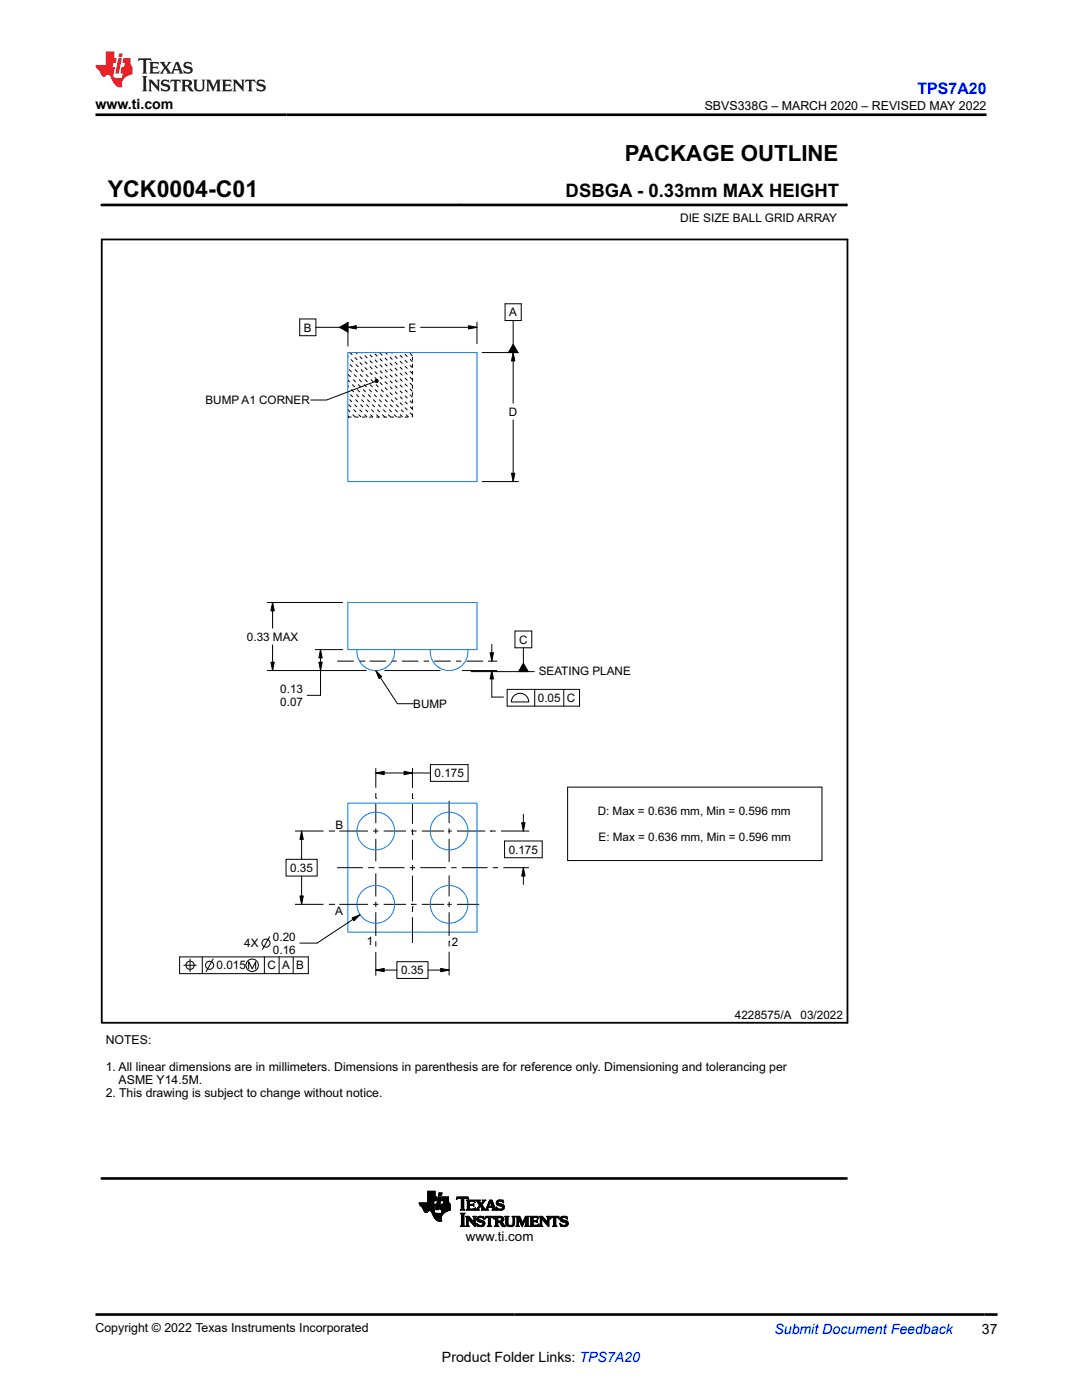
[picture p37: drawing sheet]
<svg xmlns="http://www.w3.org/2000/svg" width="216mm" height="279mm" viewBox="0 0 216 279" stroke-linecap="round" stroke-linejoin="round" font-family="sans-serif">
<defs><g id="words">
<text font-size="4.6" x="21.5" y="39.2">YCK0004-C01</text>
<text font-size="4.4" x="124.7" y="32.1">PACKAGE OUTLINE</text>
<text font-size="3.7" x="112.9" y="39.2">DSBGA - 0.33mm MAX HEIGHT</text>
<text font-size="3.2" fill="#00f" x="183.1" y="18.7">TPS7A20</text>
<g font-size="2.8">
<text x="19" y="21.8">www.ti.com</text>
<text x="195.9" y="266.1">37</text>
<text x="88.2" y="271.7">Product Folder Links: TPS7A20</text>
</g>
<text font-size="2.8" fill="#00f" x="154.5" y="266.2">Submit Document Feedback</text>
<text font-size="2.7" x="93" y="247.7">www.ti.com</text>
<g font-size="2.5">
<text x="140.6" y="21.9">SBVS338G – MARCH 2020 – REVISED MAY 2022</text>
<text x="19" y="265.9">Copyright © 2022 Texas Instruments Incorporated</text>
</g>
<g font-size="2.4">
<text x="135.7" y="44.3">DIE SIZE BALL GRID ARRAY</text>
<text x="21.1" y="208.4">NOTES:</text>
<text x="21.1" y="213.7">1. All linear dimensions are in millimeters. Dimensions in parenthesis are for reference only. Dimensioning and tolerancing per</text>
<text x="21.1" y="219">2. This drawing is subject to change without notice.</text>
<text x="23.7" y="216.3">ASME Y14.5M.</text>
</g>
<g font-size="2.3">
<text x="101.6" y="63.1">A</text>
<text x="60.6" y="66.2">B</text>
<text x="81.5" y="66.2">E</text>
<text x="41" y="80.7">BUMP A1 CORNER</text>
<text x="101.6" y="83">D</text>
<text x="49.3" y="127.9">0.33 MAX</text>
<text x="103.6" y="128.4">C</text>
<text x="107.5" y="134.6">SEATING PLANE</text>
<text x="55.9" y="138.4">0.13</text>
<text x="55.9" y="140.9">0.07</text>
<text x="82.5" y="141.3">BUMP</text>
<text x="107.3" y="140.1">0.05 C</text>
<text x="86.7" y="155.1">0.175</text>
<text x="66.9" y="165.5">B</text>
<text x="119.3" y="162.7">D: Max = 0.636 mm, Min = 0.596 mm</text>
<text x="119.4" y="167.8">E: Max = 0.636 mm, Min = 0.596 mm</text>
<text x="101.5" y="170.3">0.175</text>
<text x="57.9" y="174">0.35</text>
<text x="66.9" y="182.6">A</text>
<text x="48.7" y="189.1">4X</text>
<text x="54.5" y="187.8">0.20</text>
<text x="54.5" y="190.3">0.16</text>
<text x="73.2" y="188.6">1</text>
<text x="90.2" y="188.7">2</text>
<text x="43.2" y="193.5">0.015</text>
<text x="53.4" y="193.5">C A B</text>
<text x="80" y="194.4">0.35</text>
<text x="146.6" y="203.3">4228575/A</text>
<text x="159.8" y="203.3">03/2022</text>
</g>
</g></defs>
<g fill="none" stroke="#000" stroke-width=".2">
<path d="M20.3 40.9h148.6M168.9 40.7v.4M59.8 63.7h3.2v3.3h-3.2zM63 65.3h4.8M67.8 65.3l1.6-.9v1.9zM69.4 65.3l1.7-.3v.7zM69.4 64.3v4.8M69.4 65.3h11.3M74.8 76.1l-9.6 3.7h-3.2M74.8 75.9l.3-.2 .3 .1 .1 .2-.1 .3-.3 .1-.3-.2zM83.9 65.3h11.3M93.5 65l1.7 .3-1.7 .4z"/>
<path d="M95.2 64.3v4.3M96.2 70.4h7.2M100.8 60.6h3.2v3.4h-3.2zM102.4 68.7l1 1.7h-2zM102.4 70.4l.3 1.6h-.6zM102.4 64v4.7M102.4 70.4v10.1M96.2 96.1h7.2M102.1 94.4h.6l-.3 1.7zM102.4 83.8v12.3M53.3 120.2h15.1M53.3 133.8h19.8"/>
<path d="M54.1 132.2h.6l-.3 1.6zM54.4 120.2l.3 1.7h-.6zM54.4 120.2v5.2M54.4 128.7v5.1M62.9 129.6h5.5M63.6 132.2h.7l-.3 1.6zM64 129.6l.3 1.7h-.7zM64 129.6v9.2h-2.7M67.3 131.9h3.3M71.6 131.9h1.1M72.7 131.9h.1M73.8 131.9h3.2"/>
<path d="M75 133.8l1.2 1.2-.6 .4zM75 133.8l4.3 6.6h3.2M76.7 133.8h11.1M78.1 131.9h1M80.2 131.9h3.3M84.5 131.9h1.1M86.6 131.9h3.3M91 131.9h1M92.3 133.8h6.9M93.1 131.9h3.3M94 134h12.6M97.4 131.9h1.8"/>
<path d="M97.8 130.3h.7l-.4 1.6zM98.1 133.8l.4 1.7h-.7zM98.1 128.6v3.3M98.1 133.8v5.3h2.4M101.2 137.6h14.4v3.3h-14.4zM102.7 138.7a1.74 1.74 0 0 1 1.8-.2 1.74 1.74 0 0 1 1 1.6h-3.5l.1-.5zM102.8 125.9h3.3v3.4h-3.3zM104.4 132.4l1 1.6h-1.9zM104.4 129.3v3.1M106.7 137.6v3.3M112.5 137.6v3.3M75 154.3l1.7-.4v.7z"/>
<path d="M75 159.3h.1M75 153.3v3.9M75 158.3v1M75 154.3h10.9M80.6 153.9l1.7 .4-1.7 .3zM82.3 159.4h.1M82.3 153.3v4M82.3 158.3v1.1M85.9 152.6h7.5v3.3h-7.5zM89.6 159.8v4.5M113.3 157.1h50.7v14.6h-50.7zM57.1 171.5h6.2v3.3h-6.2z"/>
<path d="M58.9 165.9h5.7M59.8 178.8h.7l-.3 1.7zM60.2 165.9l.3 1.6h-.7zM60.2 165.9v5.6M60.2 174.8v5.7M65.6 165.9h1.1M66.7 165.9h.1M67.3 173.2h5.1M67.7 165.9h5.7M73.5 173.2h1M74.5 165.9h1M74.5 173.2h.1"/>
<path d="M75 160.4v3.9M75 165.3v1.1M75 167.4v4.5M75 174.3v4.6M75 180v1M75.6 173.2h5.1M76.6 165.9h4.4M81.8 173.2h1M82.1 165.9h1M82.3 166.5h.1M82.3 160.4v4M82.3 165.5v1"/>
<path d="M82.3 167.6v4M82.3 172.6v1.1M82.3 174.7v5.2M83.9 173.2h5.1M84.2 165.9h4.4M89.4 165.9h.7M89.6 165.3v1.1M89.6 167.4v4.6M89.6 174.7v4.2M89.6 180v1M90.1 173.2h1M91.2 165.9h5.6"/>
<path d="M92.2 173.2h5.1M97.9 165.9h.1M97.9 165.9h1M98.3 173.2h1.1M100 165.9h5.6M100.4 173.2h5.2M100.7 167.8h7.5v3.4h-7.5zM104.1 164.2h.7l-.4 1.7zM104.4 173.2l.4 1.6h-.7zM104.4 162.5v3.4M104.4 173.2v3.3M35.8 191h25.7v3.3h-25.7z"/>
<path d="M36.7 192.6h2.5M37.9 191.4v2.5M40.4 191v3.3M42.5 191.4l-1.4 2.5M49.6 193.3v-1.4l.7 1.4 .7-1.4v1.4M52.8 191v3.3M53.8 187l-1.4 2.5M55.7 191v3.3M58.5 191v3.3M58.9 180.5h5.7M65.6 180.5h1.1M66.7 180.5h.1"/>
<path d="M67.7 180.5h5.7M70.3 183.2l1.5-.6-1.2 1.2zM71.8 182.6l-8.5 5.6h-3.5M74.5 180.5h1M75 193.6l1.7-.3v.6zM75 182.1v4.7M75 187.9v1M75 190v4.7M75 193.6h4.2M76.6 180.5h4.4M79.2 191.9h6.2v3.4h-6.2zM82.1 180.5h.1"/>
<path d="M82.1 180.5h1M82.3 180.9h.1M82.3 180.9v1.1M82.3 183v5.2M84.2 180.5h4.4M85.4 193.6h4.2M87.9 193.3l1.7 .3-1.7 .3zM89.3 180.5h.8M89.6 187.8h.1M89.6 182.1v4.7M89.6 187.8v1.1M89.6 189.9v4.8"/>
<path d="M91.2 180.5h4.4M85.4 240h1.2M85.4 239.9h1.2M85.4 239.8h1.2M85.4 239.7h1.2M85.4 238.8l1.8 .1-.2 .7h-1.6M85.4 239.6h1.6M85.4 239.5h1.7M85.4 239.4h1.7M85.4 239.3h1.7M85.4 239.2h1.7M85.4 239.1h1.7"/>
<path d="M85.4 239h1.8M85.4 238.9h1.8M85.4 238.8h1.4M85.4 238.7h1.4M85.4 238.6h1.4M85.4 238.5h1.4M85.4 238.4h1.4M85.4 238.3h1.4M85.4 238.2h1.4M85.4 238.1h1.4M85.4 238h1.4M85.4 237.9h1.4"/>
<path d="M85.4 237.8h1.4M86.6 239.6l-.1 .7M86.8 238.9v-1.2h-1.4v2.3M87.2 240h.6M87.2 239.9h.6M87.3 239.8h.5M87.3 239.8h.6M87.3 239.7h.6M87.3 239.6h.6M87.3 239.5h.6M87.3 239.4h.6M87.4 239.4h.5"/>
<path d="M87.4 239.3h.5M87.4 239.2h.6M87.4 239.1h.6M87.4 239h.6M87.4 238.9h.6M87.5 238.9h.5l-.5 2.5h-.6zM87.5 238.6h.6M87.5 238.5h.6M87.5 238.4h.6M87.6 238.3h.5M87.6 238.2h.6M87.6 238.1h.6"/>
<path d="M87.6 238.1h.6l-.1 .5h-.6zM88.1 239.6h1.4M88.2 239.5h1.3M88.2 239.4h1.3M88.2 239.3h1.3M88.2 239.2h1.3M88.2 239.1h1.3M88.3 239h1.2M88.3 238.9h1.2M88.5 240h1.1M88.5 239.9h1M88.5 239.8h1"/>
<path d="M88.6 239.7h.9M88.6 239.6l-.2 .7M89.5 239.6h-1.4l.2-.7h1.2v.9l.3 .5v1.2M91.1 239.3h.1M91.1 239.2h.2M91.1 239.1h2.3M91.2 239h2.2M91.2 238.9h2.2M92 239.2h.5M92.1 239.3l-.1-.1h-.4l-.5 .2 .1-.5h2.2l.1 .5-.5-.2h-.4l-.1 .1M92.1 240h.4M92.1 239.9h.4"/>
<path d="M92.1 239.8h.4M92.1 239.7h.4M92.1 239.6h.4M92.1 239.5h.4M92.1 239.4h.4M92.1 239.3h.4M92.1 239.3v1.9M92.5 239.3v1.9M93.1 239.6h1.6M93.2 239.7h1.5M93.3 239.8h.4M93.3 239.8l-.2-.3h1.5l.2 .4"/>
<path d="M93.3 240h.4M93.3 239.9h.4M93.3 239.8v1.4M93.3 239.2h.2M93.4 239.3h.1M93.7 239.9l.1-.2h.5l.5 .2M93.7 239.9v.4M94.5 239.8h.2M94.6 239.9h.2M94.7 240h.1M94.9 239.6h.9M95.1 239.7h.6"/>
<path d="M95.2 239.8h.5M95.2 239.8l.5 .7-.5 .7M95.2 239.9h.6M95.3 240h.5M96.2 240h.3M96.3 239.9h.3M96.3 239.6h.6M96.3 239.8l-.3 .5-.3-.6 .1-.2h-.9l.3 .3M96.3 239.8l-.1-.3h.7l-.3 .3M96.3 239.8h.3M96.4 239.7h.3M96.6 239.8l-.4 .6"/>
<path d="M97.5 240h.3M97.6 239.9h.7M97.6 239.8h.7M97.6 239.7h.6M97.7 239.6h.5M97.8 239.8l.4 .9h-.7zM97.9 240h.4M99 240h.4M99.1 239.9h.3M99.1 239.8h.4M99.2 239.7h1.2M99.3 239.6h1.1"/>
<path d="M99.5 239.5h.5M100.1 239.8h.3M100.2 239.9h.3M100.4 240h.1M83.6 240.1h2.9M83.7 240.2h2.8M83.7 240.3h2.8M83.7 240.4l3.2-.1-.2 1.1M83.8 240.4h3.1M83.8 240.5h3.1M83.9 240.6h2.9M84 240.7h2.8"/>
<path d="M84.1 240.8h2.7M84.2 240.9h2.6M84.3 241h2.5M84.4 241.1h2.3M84.4 241.2h2.3M84.5 241.3h2.2M84.5 241.4h2.2M84.5 241.5h2.2M84.6 241.6h2.1M84.6 241.6h1M84.6 241.7h.9M84.7 241.8h.7"/>
<path d="M84.7 241.8h.6M84.8 241.9h.5M84.9 242h.3M85.9 241.6h.7M86 241.7h.6M86 241.8h.6M86.1 241.8h.5M86.1 241.9h.5M86.2 242h.5M86.2 242.1h.6M86.3 242.2h.9M86.3 242.2h2.2"/>
<path d="M86.3 242.3h2.1M86.3 242.4h2M86.4 242.4h1.9M86.4 242.5h1.8M86.4 242.6h1.8M86.5 242.6h1.7M86.5 242.7h1.6M86.5 242.8h1.6M86.5 240h-2.9l.2 .4 .5 .6 .5 .9 .3 .1 .5-.4 .3 .1 .9 1.5 .6 .5h.8l-.1-.9 .6-.8M86.6 242.8h1.5M86.6 242.9h1.5M86.6 243h1.4"/>
<path d="M86.7 243h1.3M86.7 241.4l-.1 .4 .2 .3 1.7 .1M86.7 243.1h1.3M86.8 243.2h1.2M86.9 243.3h1.2M87 241.4h.5M87 241.3h.6M87 241.2h.6M87 243.4h1.1M87 241.1h.6M87 241h.6M87.1 240.9h.5"/>
<path d="M87.1 240.8h.5M87.1 240.8h.6M87.1 243.5h1M87.1 240.7h.6M87.1 240.6h.6M87.1 240.5h.6M87.1 240.4h.6M87.2 240.4h.5M87.2 240.3h.6M87.2 243.5h.9M87.2 240.2h.6M87.2 240.1h.6"/>
<path d="M87.3 243.6h.8M87.4 243.7h.7M87.8 243.7h.1M87.8 241.3h2M87.8 241.2h2M87.8 241.4h2M87.8 241.1h2M87.8 241.1v.3h.4M87.9 241h1.9M87.9 240.9h1.9M87.9 240.8h1.9M87.9 240.7h1.9"/>
<path d="M87.9 240.6h1.9M88 240.5h1.8M88 240.4h1.8M88.1 242.1h.5M88.1 242h.6M88.1 242h.7M88.1 241.9h.8M88.1 241.8h.9M88.1 241.8h1M88.2 241.7h1.1M88.2 241.6h1.3M88.2 241.6h1.5"/>
<path d="M88.2 241.5h1.6M88.2 241.4h1.6M88.2 241.4l-.1 .8M88.4 240.3h1.4M88.4 240.2h1.3M88.5 240.2h1.2M88.5 240.1h1.1M89.8 241.5l-1.1 .5M89.8 240.4h-1.8l-.2 .7M91.9 241.5h.8M91.9 244.7h.9M91.9 242.2h.8"/>
<path d="M92 241.4h.6M92 244.6h.6M92 242.3h.6M92 241.3h.5M92.1 241.2l-.2 .3M92.1 241.2h.4M92.1 241.1h.4M92.1 241h.4M92.1 240.9h.4M92.1 240.8h.4M92.1 240.7h.4M92.1 240.6h.4"/>
<path d="M92.1 240.5h.4M92.1 240.4h.4M92.1 240.3h.4M92.1 240.2h.4M92.1 240.1h.4M92.1 244.5h.5M92.1 242.4h.5M92.1 244.4v-2l-.2-.3h.9l-.2 .3v2M92.1 244.4l-.2 .4h.9l-.2-.4M92.1 244.4h.5M92.1 244.3h.5M92.1 244.2h.5"/>
<path d="M92.1 244.1h.5M92.1 244h.5M92.1 243.9h.5M92.1 243.8h.5M92.1 243.7h.5M92.1 243.6h.5M92.1 243.5h.5M92.1 243.4h.5M92.1 243.3h.5M92.1 243.2h.5M92.1 243.1h.5M92.1 243h.5"/>
<path d="M92.1 242.9h.5M92.1 242.8h.5M92.1 242.7h.5M92.1 242.6h.5M92.1 242.5h.5M92.5 241.2l.2 .3M92.9 244.7h.7M92.9 242.8h.6M93 242.9h.6M93.1 241.5h1.6M93.1 244.6h.4M93.1 243h.6"/>
<path d="M93.1 244.5h.3M93.1 243h.7M93.1 244.4l-.2 .4h.7l-.2-.4M93.1 244.4h.3M93.1 244.3h.3M93.1 244.2h.3M93.1 244.1h.3M93.1 244h.3M93.1 243.9h.3M93.1 243.8h.3M93.1 243.7h.3M93.1 243.6h.3"/>
<path d="M93.1 243.5h.3M93.1 243.4h.3M93.1 243.3h.3M93.1 243.2h.9M93.1 243.1h.8M93.2 241.4h1.6M93.2 241.3h.5M93.3 241.2l-.2 .3M93.3 240.3h1l.2-.1v.5l-.2-.1h-1M93.3 241.2h.4M93.3 241.1h.4M93.3 241h.4"/>
<path d="M93.3 240.9h.4M93.3 240.8h.4M93.3 240.7h.4M93.3 240.5h1.2M93.3 240.4h1.2M93.3 240.2h.4M93.3 240.1h.4M93.5 243.3h.5M93.5 243.4h.6M93.6 243.5h.6M93.7 240.6v.7h.8l.3-.3-.1 .5h-1.6M93.7 243.6h.6"/>
<path d="M93.8 243.7h.6M93.9 243.8h.5M94 243.9h.8M94 244h.8M94.1 244.1h.7M94.2 244.2h.6M94.3 244.3h.5M94.3 240.3h.2M94.4 244.4h.4M94.4 242.8h.6M94.4 240.6h.1M94.4 241.3h.4"/>
<path d="M94.4 240.2h.1M94.5 244.5h.3M94.5 240.7h.1M94.5 242.9h.4M94.5 243h.3M94.5 243.9l-1-1.2h-.6l.2 .3v1.4M94.6 243h.2M94.6 243.9v-.9l-.2-.3h.6l-.2 .3v1.8l-1.4-1.5v1.1M94.6 243.8h.2M94.6 243.7h.2M94.6 243.6h.2M94.6 243.5h.2"/>
<path d="M94.6 243.4h.2M94.6 243.3h.2M94.6 243.2h.2M94.6 243.1h.2M94.6 244.6h.2M94.7 241.2h.1M94.7 244.7h.1M94.8 241.1h.1M94.8 241.5h.8M95.1 241.4h.4M95.1 244.2l.7 .3 .5-.1v-.3l-.9-.3-.3-.3 .2-.6 .6-.2h.6l.1 .6-.8-.3-.3 .1v.2l1 .4 .3 .5M95.1 244.2h.1"/>
<path d="M95.1 244.3h.2M95.1 244.4h.3M95.1 243.3h.4M95.1 243.2h.4M95.1 243.4h.5M95.2 241.3h.3M95.2 244.5h.3M95.2 243.1h.3M95.2 243.5h.8M95.2 244.5h.6M95.2 243h.4M95.2 244.6h1.3"/>
<path d="M95.2 243.6h1.2M95.2 241.2l-.4 .3M95.2 241.2h.3M95.2 244.7h.1M95.3 243h1.2M95.3 241.1h.3M95.3 243.7h1.2M95.4 242.9h1.1M95.4 241h.2M95.4 240.1h.5M95.4 240.9h.3M95.4 243.8h1.2"/>
<path d="M95.5 240.8h.3M95.5 240.2h.8M95.5 244.7h.9M95.5 242.8h.7M95.6 240.7h.8M95.6 240.3h.6M95.6 240.6h.7M95.6 240.4h.6M95.7 240.5h.5M95.7 243.9h1M95.9 240.8h.5M96 240.9h.5"/>
<path d="M96 244.5h.6M96 241h.6M96.1 241.5h1.3M96.1 240.1h.3M96.1 241.1h.5M96.1 244h.6M96.2 240.1h.2M96.2 240.4l.7 1 .2-.3M96.2 241.2h.5M96.2 241.2l-.4-.5-.3 .6 .1 .2M96.2 241.2v.2l-.1 .1M96.2 243h.4"/>
<path d="M96.2 241.3h.5M96.2 241.4h.6M96.3 244.5h.4M96.3 244.1h.4M96.3 244.4h.4M96.3 244.2h.5M96.4 244.3h.3M96.4 242.8h.1M96.4 243.1h.2M96.5 243.2h.1M96.7 243.2h.1M96.7 243.1h.2"/>
<path d="M96.8 244.2l-.3 .4-.6 .2-.5-.1-.2 .1-.1-.6M96.8 243h.2M96.8 243h1.7M96.8 242.9h1.7M96.9 242.8h1.6M96.9 241.4h.4M97 241.3h.3M97 241.2h.3M97.1 241.1l.6-1.6h.5l.6 1.7 .3 .3M97.1 241.1h.3M97.1 241h.3M97.2 240.9h1.5"/>
<path d="M97.2 240.8h1.5M97.2 240.7h.3M97.2 244.7h.9M97.3 240.6h.2M97.3 240.5h.3M97.3 241.2l.1 .3M97.3 241.2l.1-.2h.8l.1 .2M97.3 240.4h.3M97.4 240.3h.2M97.4 244.6h.5M97.4 240.2h.3M97.4 244.5h.5"/>
<path d="M97.4 243h.5M97.5 240.1h.2M97.5 244.5h.4M97.5 243.1l-.4-.1-.4 .3 .2-.6h1.6l.1 .6-.4-.3h-.3v.1M97.5 244.4l-.3 .4h.9l-.2-.4M97.5 244.4h.4M97.5 244.3h.4M97.5 244.2h.4M97.5 244.1h.4M97.5 244h.4M97.5 243.9h.4M97.5 243.8h.4"/>
<path d="M97.5 243.7h.4M97.5 243.6h.4M97.5 243.5h.4M97.5 243.4h.4M97.5 243.3h.4M97.5 243.2h.4M97.5 243.1h.4M97.5 243.1v1.3M97.5 240.1h.3M97.9 243.1v1.3M97.9 240.1h.5M98 240.2h.4"/>
<path d="M98 240.3h.5M98 240.4h.5M98.1 240.5h.5M98.1 240.6h.5M98.1 240.7h.5M98.2 241.5h.9M98.2 241h.5M98.3 241.1h.5M98.3 241.2h.5M98.3 241.2l-.1 .3M98.3 243h.3M98.3 241.4h.6"/>
<path d="M98.3 241.3h.5M98.5 243.1h.1M98.5 243.2h.1M98.7 244.7h.8M98.7 242.8h1.3M98.8 242.9h1.5M98.8 244.6h.6M98.9 243h1.5M98.9 244.5h.4M98.9 243h.4M98.9 244.4l-.2 .4h.8l-.2-.4M98.9 244.4h.4"/>
<path d="M98.9 244.3h.4M98.9 244.2h.4M98.9 244.1h.4M98.9 244h.4M98.9 243.9h1.2M98.9 243.8h1.3M98.9 243.7h1.5M98.9 243.6h.4M98.9 243.5h.4M98.9 243.4h.4M98.9 243.3h.4M98.9 243.2h.4"/>
<path d="M98.9 243.1h.4M99 241h.1M99 240.9h.1M99 241.1h.2M99 240.1h.4M99 240.1h.5M99 241.2h.4M99.1 240.2h.7M99.1 241.3h.5M99.1 240.3h1.1M99.1 241.4h1.4M99.1 241.5h.2"/>
<path d="M99.2 240.4h1.2M99.3 240.5h1.2M99.3 244.4v-.5h.3l.6 .8h.7M99.3 243.7v-.7h.5l.2 .1 .1 .3-.4 .3M99.4 241.5h.9M99.5 240.6h1.1M99.7 241.6h.3M99.7 244h.5M99.8 244.1h.5M99.9 244.2h.5M99.9 244.3h.5M99.9 240.7h.7"/>
<path d="M99.9 243h.6M99.9 240.7l.4 .3-.3 .3-.5-.1-.5-.3M99.9 243.6h.5M100 244.4h.5M100 243.9l.9 .8M100 243.8l.5-.3-.1-.6-.5-.1-1.2-.1 .2 .3v1.4M100 243.8v.1M100 244.5h.6M100 243.1h.5M100 243.5h.5M100 241.3h.5M100.1 243.4h.4"/>
<path d="M100.1 243.2h.4M100.1 243.3h.4M100.1 244.5h.5M100.2 244.6h.6M100.2 240.8h.4M100.2 241.2h.4M100.2 240.9h.5M100.2 241.1h.4M100.3 241h.3M100.3 244.7h.6M100.5 240.1l-.6-.4-.4 .1-.1 .2 .1 .2 1.1 .4v.5l-.3 .3-1.2 .1-.1-.6M100.5 240.1h.1"/>
<path d="M100.5 240.1l-.1-.6h-.8l-.5 .2-.1 .3 .1 .4 .8 .3M100.7 242.8h.8M100.8 242.9h.6M100.9 243h.5M100.9 243h.4M100.9 244.1h.4M100.9 244h.4M100.9 243.9h.4M100.9 243.8h.4M100.9 243.7h.4M100.9 243.6h.4M100.9 243.5h.4"/>
<path d="M100.9 243.4h.4M100.9 243.3h.4M100.9 243.2h.4M100.9 243.1h.4M100.9 244.2h.5M100.9 244.3h.5M101 244.4h.4M101 244.5h.5M101.1 244.5h.6M101.2 244.6h1.3M101.3 244.1l.2 .3 .4 .2 .4-.2 .1-.3M101.3 244.1l.1-1.1 .1-.3h-.8l.2 .3v1.3l.3 .3 .5 .2 .6-.1 .3-.2 .1-.4"/>
<path d="M101.4 244.7h.9M102 244.5h.5M102.2 242.8h.7M102.3 244.5h.3M102.3 242.9h.4M102.3 244.4h.3M102.4 244.3h.3M102.4 243h.3M102.4 244.2h.3M102.4 244.1v-1.1l-.2-.3h.7l-.2 .3v1.1M102.4 244.1h.3M102.4 244h.3"/>
<path d="M102.4 243.9h.3M102.4 243.8h.3M102.4 243.7h.3M102.4 243.6h.3M102.4 243.5h.3M102.4 243.4h.3M102.4 243.3h.3M102.4 243.2h.3M102.4 243.1h.3M103 244.7h.6M103 242.8h.7M103.1 242.9h.7"/>
<path d="M103.1 244.6h.4M103.2 243h.6M103.2 244.5h.2M103.2 244.4v-1.4l-.2-.3h.7l.6 1.4 .6-1.4h.7l-.2 .3v1.4M103.2 244.4l-.2 .4h.6l-.2-.4M103.2 244.4h.2M103.2 244.3h.2M103.2 244.2h.2M103.2 244.1h.2M103.2 244h.2M103.2 243.9h.2M103.2 243.8h.2"/>
<path d="M103.2 243.7h.2M103.2 243.6h.2M103.2 243.5h.2M103.2 243.4h.2M103.2 243.3h.2M103.2 243.2h.7M103.2 243.1h.7M103.5 243.3h.5M103.5 243.4h.5M103.6 243.5h.4M103.6 243.6h.5M103.7 243.7h.4"/>
<path d="M103.7 243.8h.5M103.8 243.9h.4M103.8 244h.5M103.8 244.1h.7M103.9 244.2h.6M103.9 244.3h.6M104 244.4h.4M104 244.5h.4M104 244.5h.3M104.1 244.6h.2M104.1 244.7h.1M104.3 244h.3"/>
<path d="M104.4 243.9h.2M104.4 243.8h.3M104.4 243.7h.3M104.5 243.6h.2M104.5 243.5h.3M104.6 243.4h.2M104.6 243.3h.3M104.6 243.2h.8M104.7 243.1h.7M104.7 243h.7M104.7 244.7h.9M104.8 243h.6"/>
<path d="M104.8 242.9h.7M104.8 242.8h.8M104.9 244.6h.5M104.9 244.5h.5M104.9 244.4l-.2 .4h.9l-.2-.4M104.9 244.4v-1.2l-.7 1.6-.8-1.6v1.2M104.9 244.4h.5M104.9 244.3h.5M104.9 244.2h.5M104.9 244.1h.5M104.9 244h.5M104.9 243.9h.5"/>
<path d="M104.9 243.8h.5M104.9 243.7h.5M104.9 243.6h.5M104.9 243.5h.5M104.9 243.4h.5M104.9 243.3h.5M105.7 244.7h1.7M105.7 242.8h1.6M105.8 242.9h1.5M105.9 244.6h1.5M105.9 243h1.5M105.9 244.5h1.6"/>
<path d="M105.9 243h.5M105.9 244.5h.5M105.9 244.4h.5M105.9 244.3h.5M105.9 244.2h.5M105.9 244.1h.5M105.9 244h.5M105.9 243.9h.5M105.9 243.8h1.3M105.9 243.7h1.3M105.9 243.6h1.3M105.9 243.5h.5"/>
<path d="M105.9 243.4h.5M105.9 243.3h.5M105.9 243.2h.5M105.9 243.1h.5M106.4 243.1l.1-.1h.5l.4 .2M106.4 243.1v.5M106.9 243.6l.3-.2v.6l-.2-.2h-.6v.7h.1M107.1 243.9h.1M107.1 243.5h.1M107.2 243h.2M107.3 244.5h.2M107.3 243.1h.2"/>
<path d="M107.4 243.2h.1M107.4 243.2l-.1-.5h-1.6l.2 .3v1.4M107.4 244.4h.1M107.5 244.3h.1M107.5 244.3l-.5 .2M107.5 244.3l-.1 .5h-1.7l.2-.4M107.6 244.7h.7M107.6 242.8h.6M107.7 242.9h.6M107.8 244.6h.4M107.8 243h.6M107.8 244.5h.3"/>
<path d="M107.8 243h.7M107.8 244.4l-.2 .4h.7l-.2-.4M107.8 244.4h.3M107.8 244.3h.3M107.8 244.2h.3M107.8 244.1h.3M107.8 244h.3M107.8 243.9h.3M107.8 243.8h.3M107.8 243.7h.3M107.8 243.6h.3M107.8 243.5h.3"/>
<path d="M107.8 243.4h.3M107.8 243.3h.3M107.8 243.2h.8M107.8 243.1h.8M108.1 243.3h.1M108.1 243.3v1.1M108.1 243.3l1.4 1.5v-1.8l.2-.3h-.6l.1 .3v.9l-1-1.2h-.6l.2 .3v1.4M108.2 243.3h.5M108.2 243.4h.6M108.3 243.5h.6M108.4 243.6h.6M108.5 243.7h.6"/>
<path d="M108.6 243.8h.5M108.6 243.9h.9M108.7 244h.8M108.8 244.1h.7M108.9 244.2h.6M109 244.3h.5M109.1 244.4h.4M109.1 242.8h.6M109.1 244.5h.4M109.2 242.9h.4M109.2 244.5h.3M109.2 243h.3"/>
<path d="M109.2 243.8h.3M109.2 243.7h.3M109.2 243.6h.3M109.2 243.5h.3M109.2 243.4h.3M109.2 243.3h.3M109.2 243.2h.3M109.2 243.1h.3M109.3 244.6h.2M109.4 244.7h.1M109.7 243.2h.1M109.8 243.1h.1"/>
<path d="M109.8 243h.2M109.8 243h1.8M109.8 242.9h1.7M109.9 242.8h1.6M110.2 244.7h.9M110.4 244.6h.5M110.5 244.5h.4M110.5 243h.4M110.5 243.1l-.4-.1-.4 .3 .2-.6h1.6l.2 .6-.5-.3h-.3v.1M110.5 244.4l-.3 .4h.9l-.2-.4M110.5 244.4h.4M110.5 244.3h.4"/>
<path d="M110.5 244.2h.4M110.5 244.1h.4M110.5 244h.4M110.5 243.9h.4M110.5 243.8h.4M110.5 243.7h.4M110.5 243.6h.4M110.5 243.5h.4M110.5 243.4h.4M110.5 243.3h.4M110.5 243.2h.4M110.5 243.1h.4"/>
<path d="M110.5 243.1v1.3M110.9 243.1v1.3M111.4 243h.2M111.5 243.1h.1M111.5 243.2h.1M111.7 244.2h.1M111.7 244.3h.2M111.8 244.4h.2M111.8 243.3h.4M111.8 243.2h.3M111.8 243.4h.5M111.8 244.5h.3"/>
<path d="M111.8 243.1h.3M111.8 243.5h.8M111.8 244.5h.6M111.8 243h.4M111.8 244.6h1.4M111.8 243.6h1.2M111.9 244.7h.1M111.9 243h1.3M111.9 243.7h1.3M112 242.9h1.1M112.1 243.8h1.2M112.2 244.7h.8"/>
<path d="M112.2 242.8h.6M112.3 243.9l-.5-.3 .1-.6 .4-.3h.8l.1 .6-.7-.3-.3 .1-.1 .2 1.1 .4 .2 .5M112.3 243.9l.6 .2v.3l-.6 .1-.6-.3M112.3 243.9h1M112.7 244.5h.6M112.7 244h.7M112.9 243h.3M112.9 244.5h.4M112.9 244.1h.5M113 244.4h.4M113 244.2h.4M113 244.3h.4"/>
<path d="M113 242.8h.1M113 243.1h.2M113.1 243.2h.1M113.4 244.2l-.2 .4-.6 .2-.6-.1-.1 .1-.2-.6"/>
<circle cx="37.9" cy="192.6" r=".83"/>
<circle cx="41.8" cy="192.6" r=".82"/>
<circle cx="50.3" cy="192.6" r="1.25"/>
<circle cx="53.1" cy="188.2" r=".82"/>
</g>
<g fill="#000">
<path d="M67.8 65.3l1.6-.9v1.9zM69.4 65.3l1.7-.3v.7zM74.8 75.9l.3-.2 .3 .1 .1 .2-.1 .3-.3 .1-.3-.2zM93.5 65l1.7 .3-1.7 .4zM102.4 70.4l.3 1.6h-.6zM102.4 68.7l1 1.7h-2zM102.1 94.4h.6l-.3 1.7zM54.4 120.2l.3 1.7h-.6zM54.1 132.2h.6l-.3 1.6zM64 129.6l.3 1.7h-.7zM63.6 132.2h.7l-.3 1.6zM75 133.8l1.2 1.2-.6 .4z"/>
<path d="M98.1 133.8l.4 1.7h-.7zM97.8 130.3h.7l-.4 1.6zM104.4 132.4l1 1.6h-1.9zM75 154.3l1.7-.4v.7zM80.6 153.9l1.7 .4-1.7 .3zM60.2 165.9l.3 1.6h-.7zM104.4 173.2l.4 1.6h-.7zM104.1 164.2h.7l-.4 1.7zM59.8 178.8h.7l-.3 1.7zM70.3 183.2l1.5-.6-1.2 1.2zM75 193.6l1.7-.3v.6zM87.9 193.3l1.7 .3-1.7 .3z"/>
</g>
<path d="M20.3 47.8h148.8v156.3h-148.8z" fill="none" stroke="#000" stroke-width=".36"/>
<path d="M20.3 40.9h148.6M20.3 235.2h148.6" fill="none" stroke="#000" stroke-width=".53"/>
<g fill="none" stroke="#007fff" stroke-width=".2">
<path d="M69.4 70.4h25.8v25.7h-25.8zM69.4 120.2h25.8v9.4h-25.8zM71.2 129.6a3.8 3.8 0 0 0 3.8 4.2 3.8 3.8 0 0 0 3.7-4.2M85.9 129.6a3.8 3.8 0 0 0 3.7 4.2 3.8 3.8 0 0 0 3.8-4.2M69.4 160.3h25.8v25.7h-25.8z"/>
<circle cx="75" cy="165.9" r="3.8"/>
<circle cx="89.6" cy="165.9" r="3.8"/>
<circle cx="75" cy="180.5" r="3.8"/>
<circle cx="89.6" cy="180.5" r="3.8"/>
</g>
<g fill="none" stroke="#000" stroke-width=".2" stroke-dasharray=".7 .7" stroke-linecap="butt">
<path d="M82.3 79.3l-8.9-8.9M82.3 78.1l-7.7-7.7M82.3 76.9l-6.6-6.5M82.3 75.7l-5.4-5.3M82.3 74.6l-4.2-4.2M82.3 73.4l-3-3M82.3 72.2l-1.8-1.8M82.3 71l-.7-.6M69.4 83.2h12.9M69.7 83.2l-.3-.2M70.9 83.2l-1.5-1.4M72.1 83.2l-2.7-2.6"/>
<path d="M73.2 83.2l-3.8-3.8M74.4 83.2l-5-5M75.6 83.2l-6.2-6.1M76.8 83.2l-7.4-7.3M78 83.2l-8.6-8.5M79.2 83.2l-9.8-9.7M80.3 83.2l-10.9-10.9M81.5 83.2l-12.1-12.1M82.3 83.2v-12.8M82.3 82.8l-12.5-12.4M82.3 81.7l-11.3-11.3M82.3 80.5l-10.1-10.1"/>
</g>
<path d="M27.7 11.6l-.2 .6 .5-.2h.6v.1v2.2l-.2 .4h1l-.2-.4v-2.2v-.1h.5l.5 .2-.1-.6zM29.8 12.4l.2 .3v1.6l-.2 .4h1.9l.1-.6a1.08 1.08 0 0 1-1.3 .2v-.7h.6l.4 .2v-.7l-.4 .2h-.6v-.5l.2-.2a1 1 0 0 1 1 .3l-.1-.5zM31.8 12.4l1 1.1-1 1.2h.9l-.2-.2 .4-.8 .5 .8-.2 .2h1.6l-.2-.2 .1-.5h1l.1 .5-.1 .2h.9l-.2-.4-.8-1.9h-.5l-1 2.1-.8-1.1 .9-1h-.8l.2 .2-.5 .6-.3-.6 .1-.2zM35.2 12.8l.4 1h-.8zM36.8 12.5a.65 .65 0 0 0-.2 .7 .65 .65 0 0 0 .6 .5l.7 .1 .1 .3a.79 .79 0 0 1-.7 .4 .79 .79 0 0 1-.7-.5l.1 .7 .2-.1a.93 .93 0 0 0 1.1 0 .93 .93 0 0 0 .4-.9 1.46 1.46 0 0 0-1.2-.6l-.1-.3a1.09 1.09 0 0 1 1.2 .2l-.2-.6-.1 .1-.6-.2zM28.4 15.2l.2 .4v2.2l-.2 .4h1l-.2-.4v-2.2l.2-.4zM29.6 15.9l.2 .4v1.5l-.2 .4h.8l-.3-.4v-1.3l1.7 1.8v-2l.2-.4h-.8l.2 .2 .1 1.1-1.2-1.3zM32.3 16a.65 .65 0 0 0-.2 .8 .65 .65 0 0 0 .7 .4l.6 .2 .1 .2a.79 .79 0 0 1-.7 .4 .79 .79 0 0 1-.7-.5l.1 .7 .2-.1a.93 .93 0 0 0 1.1 .1 .93 .93 0 0 0 .4-1 1.46 1.46 0 0 0-1.2-.5l-.1-.4a1.09 1.09 0 0 1 1.2 .2l-.2-.6-.1 .1-.6-.1zM34.1 15.9l-.1 .6a.63 .63 0 0 1 .7-.3l.1 1.6-.3 .4h1l-.2-.4v-1.6a.66 .66 0 0 1 .8 .3l-.1-.6zM36.2 15.9l.2 .4v1.5l-.2 .4h.9l-.2-.2v-.7h.5l.1 .2a.79 .79 0 0 0 1.2 .6l-1-.9a.61 .61 0 0 0 .6-.6 .61 .61 0 0 0-.5-.7zM36.9 16.2h.2a.47 .47 0 0 1 .5 .1 .47 .47 0 0 1 .1 .5l-.2 .1-.6 .1zM38.5 15.9l.2 .2a2.27 2.27 0 0 0 .4 2 1.04 1.04 0 0 0 1.7-.7v-1.3l.2-.2h-.8l.2 .4v1.1a.6 .6 0 0 1-.6 .6 .6 .6 0 0 1-.6-.6v-1.1l.3-.4zM41.1 15.9l.2 .4v1.5l-.2 .4h.7l-.2-.4v-1.4l.9 1.9 .8-1.9v1.4l-.2 .4h1l-.3-.4v-1.5l.3-.4h-.8l-.7 1.5-.7-1.5zM44.3 15.9l.2 .4v1.5l-.2 .4h1.9l.1-.6a1.09 1.09 0 0 1-1.3 .2v-.7h.6l.4 .2v-.6l-.4 .2h-.6v-.6l.2-.1a1.01 1.01 0 0 1 1 .3l-.1-.6zM46.4 15.9l.3 .4v1.5l-.3 .4h.8l-.2-.4v-1.3l1.6 1.8v-2l.2-.4h-.7l.2 .2v1.1l-1.2-1.3zM49 15.9l-.1 .6a.63 .63 0 0 1 .8-.3v1.6l-.3 .4h1l-.2-.4v-1.6a.66 .66 0 0 1 .8 .3l-.1-.6zM51.4 16a.65 .65 0 0 0-.2 .8 .65 .65 0 0 0 .6 .4l.6 .2 .2 .2a.79 .79 0 0 1-.8 .4 .79 .79 0 0 1-.6-.5l.1 .7 .2-.1a.93 .93 0 0 0 1 .1 .93 .93 0 0 0 .5-1 1.46 1.46 0 0 0-1.3-.5l-.1-.4a1.09 1.09 0 0 1 1.3 .2l-.2-.6-.2 .1-.5-.1z" fill="#231f20"/>
<path d="M21.1 10.3v2.7h-2.1l.1 .4 .9 1a.95 .95 0 0 0 .9 .9 .59 .59 0 0 1 .6-.4 .59 .59 0 0 1 .5 .3l.4 .8a1.59 1.59 0 0 0 2.1 1.4 1.61 1.61 0 0 1 1-2.3l1-.3-.1-1.5a1.59 1.59 0 0 1-.4-1.7h-1.4l-.2 .9h.5l-.1 .9h-.5l-.2 .9v.3l.4 .1-.2 .9h-.6a.73 .73 0 0 1-1.1-.7l.3-1.5h-.5l.2-.9h.5l.2-.9h-.5v-1.3zM23.6 11.6l-.6 3.1h.7l.6-3.1zM23.8 10.7l-.1 .6h.7l.1-.6z" fill="#ed1c24"/>
<path d="M19 22.9h177.8M19.1 262.3h179.9" fill="none" stroke="#000" stroke-width=".53"/>
<use href="#words"/>
</svg>
